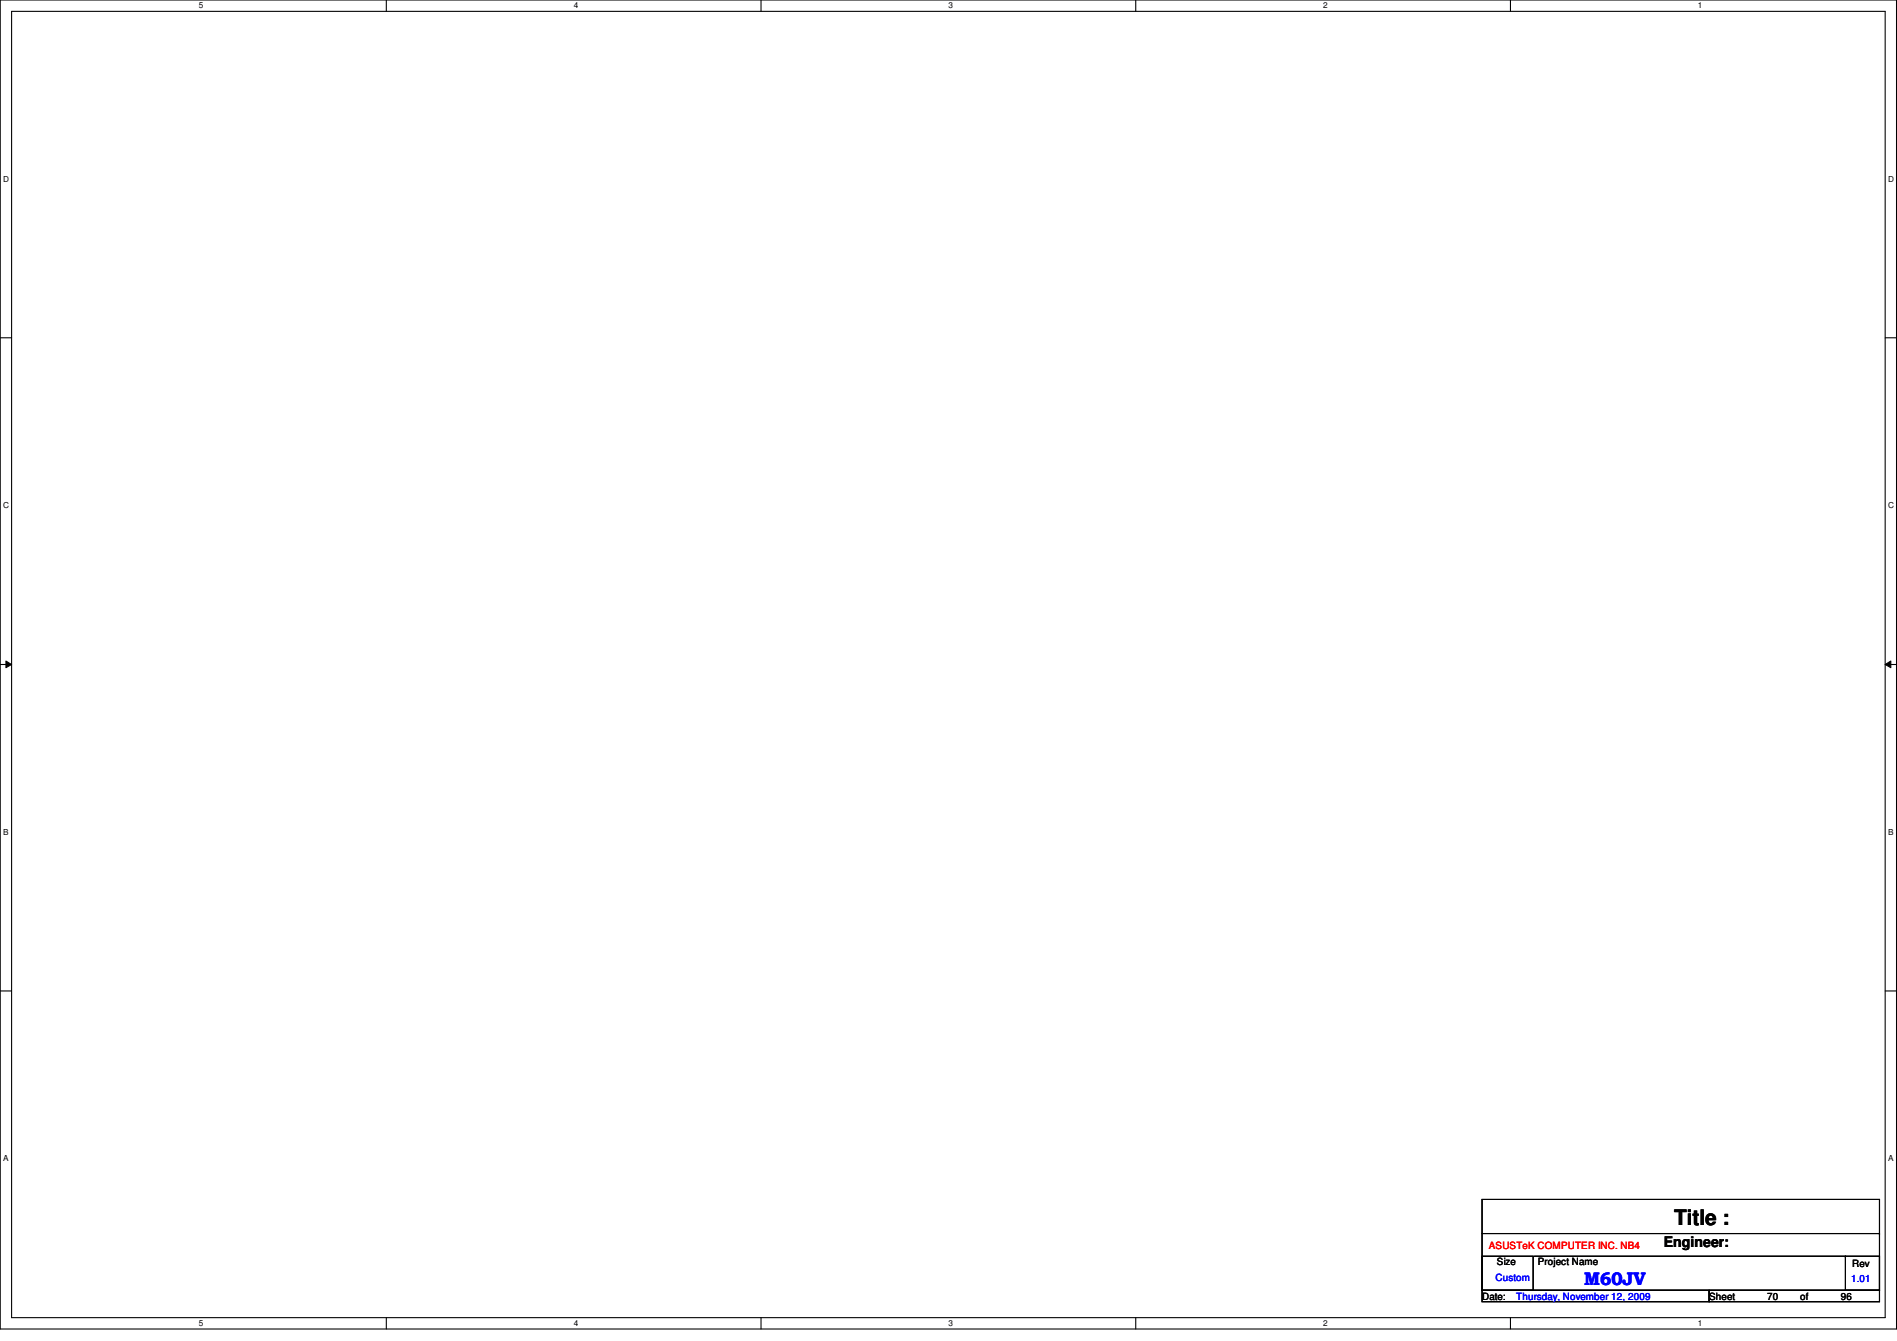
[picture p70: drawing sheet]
<svg xmlns="http://www.w3.org/2000/svg" width="297mm" height="210mm" viewBox="0 0 297 210" stroke-linecap="round" stroke-linejoin="round" font-family="sans-serif">
<defs><g id="words">
<text font-size="3.3" x="262.1" y="191.8">Title :</text>
<text font-size="2.8" fill="#00f" x="248.1" y="201.1">M60JV</text>
<text font-size="2.3" x="260.5" y="195.2">Engineer:</text>
<text font-size="1.6" fill="#f00" x="233.1" y="195.6">ASUSTeK COMPUTER INC. NB4</text>
<g font-size="1.6">
<text x="232.1" y="203.4">Date:</text>
<text x="234.4" y="198.1">Size</text>
<text x="240.8" y="198.1">Project Name</text>
<text x="267.6" y="203.4">Sheet</text>
<text x="276.7" y="203.4">70</text>
<text x="281.9" y="203.4">of</text>
<text x="288.2" y="203.4">96</text>
<text x="290" y="198.2">Rev</text>
</g>
<g font-size="1.6" fill="#00f">
<text x="234.2" y="200.6">Custom</text>
<text x="237.4" y="203.4">Thursday, November 12, 2009</text>
<text x="289.9" y="200.7">1.01</text>
</g>
<g font-size="1.3">
<text x="31.2" y="1.3">5</text>
<text x="89.8" y="1.3">4</text>
<text x="148.5" y="1.3">3</text>
<text x="207.2" y="1.3">2</text>
<text x="265.8" y="1.3">1</text>
<text x=".5" y="28.4">D</text>
<text x="295.7" y="28.4">D</text>
<text x=".5" y="79.5">C</text>
<text x="295.7" y="79.5">C</text>
<text x=".5" y="130.7">B</text>
<text x="295.7" y="130.7">B</text>
<text x=".5" y="181.8">A</text>
<text x="295.7" y="181.8">A</text>
<text x="31.2" y="207.6">5</text>
<text x="89.8" y="207.6">4</text>
<text x="148.5" y="207.6">3</text>
<text x="207.2" y="207.6">2</text>
<text x="265.8" y="207.6">1</text>
</g>
</g></defs>
<path d="M0 0h297v208h-297zM1.8 1.8h293.4v204.4h-293.4z" fill="none" stroke="#000" stroke-width=".17"/>
<g fill="#fff">
<path d="M31.2 .2h.6v1.4h-.6z"/>
<path d="M31.2 206.4h.6v1.4h-.6z"/>
</g>
<path d="M60.5 0v1.8M60.5 206.2v1.8" fill="none" stroke="#000" stroke-width=".17"/>
<g fill="#fff">
<path d="M89.8 .2h.7v1.4h-.7z"/>
<path d="M89.8 206.4h.7v1.4h-.7z"/>
</g>
<path d="M119.2 0v1.8M119.2 206.2v1.8" fill="none" stroke="#000" stroke-width=".17"/>
<g fill="#fff">
<path d="M148.5 .2h.7v1.4h-.7z"/>
<path d="M148.5 206.4h.7v1.4h-.7z"/>
</g>
<path d="M177.8 0v1.8M177.8 206.2v1.8" fill="none" stroke="#000" stroke-width=".17"/>
<g fill="#fff">
<path d="M207.2 .2h.7v1.4h-.7z"/>
<path d="M207.2 206.4h.7v1.4h-.7z"/>
</g>
<path d="M236.5 0v1.8M236.5 206.2v1.8" fill="none" stroke="#000" stroke-width=".17"/>
<g fill="#fff">
<path d="M265.8 .2h.7v1.4h-.7z"/>
<path d="M265.8 206.4h.7v1.4h-.7z"/>
<path d="M.5 27.3h.9v1.4h-.9z"/>
<path d="M295.7 27.3h.8v1.4h-.8z"/>
<path d="M.5 78.4h.9v1.4h-.9z"/>
<path d="M295.7 78.4h.8v1.4h-.8z"/>
</g>
<path d="M0 52.9h1.8M295.2 52.9h1.8" fill="none" stroke="#000" stroke-width=".17"/>
<g fill="#fff">
<path d="M.5 129.5h.8v1.4h-.8z"/>
<path d="M295.7 129.5h.8v1.4h-.8z"/>
</g>
<path d="M0 104h1.8M295.2 104h1.8" fill="none" stroke="#000" stroke-width=".17"/>
<path d="M.9 103.5l.9 .5-.9 .5zM295.2 104l.9-.5v1z" fill="#000"/>
<path d="M.9 103.5l.9 .5-.9 .5zM295.2 104l.9-.5v1z" fill="none" stroke="#000" stroke-width=".16"/>
<g fill="#fff">
<path d="M.5 180.6h.8v1.4h-.8z"/>
<path d="M295.7 180.6h.8v1.4h-.8z"/>
</g>
<path d="M0 155.1h1.8M295.2 155.1h1.8M232.1 187.7h62.2v14.3h-62.2zM232.1 196.6h8v5.4h-8zM232.1 193.1h62.2M240.2 196.6h48.8M289 196.6h5.3v5.4h-5.3zM289 196.6h.1M294.3 193.1h.1M232.1 202h35.5v1.8h-35.5zM267.6 202h26.7v1.8h-26.7z" fill="none" stroke="#000" stroke-width=".17"/>
<use href="#words"/>
</svg>
